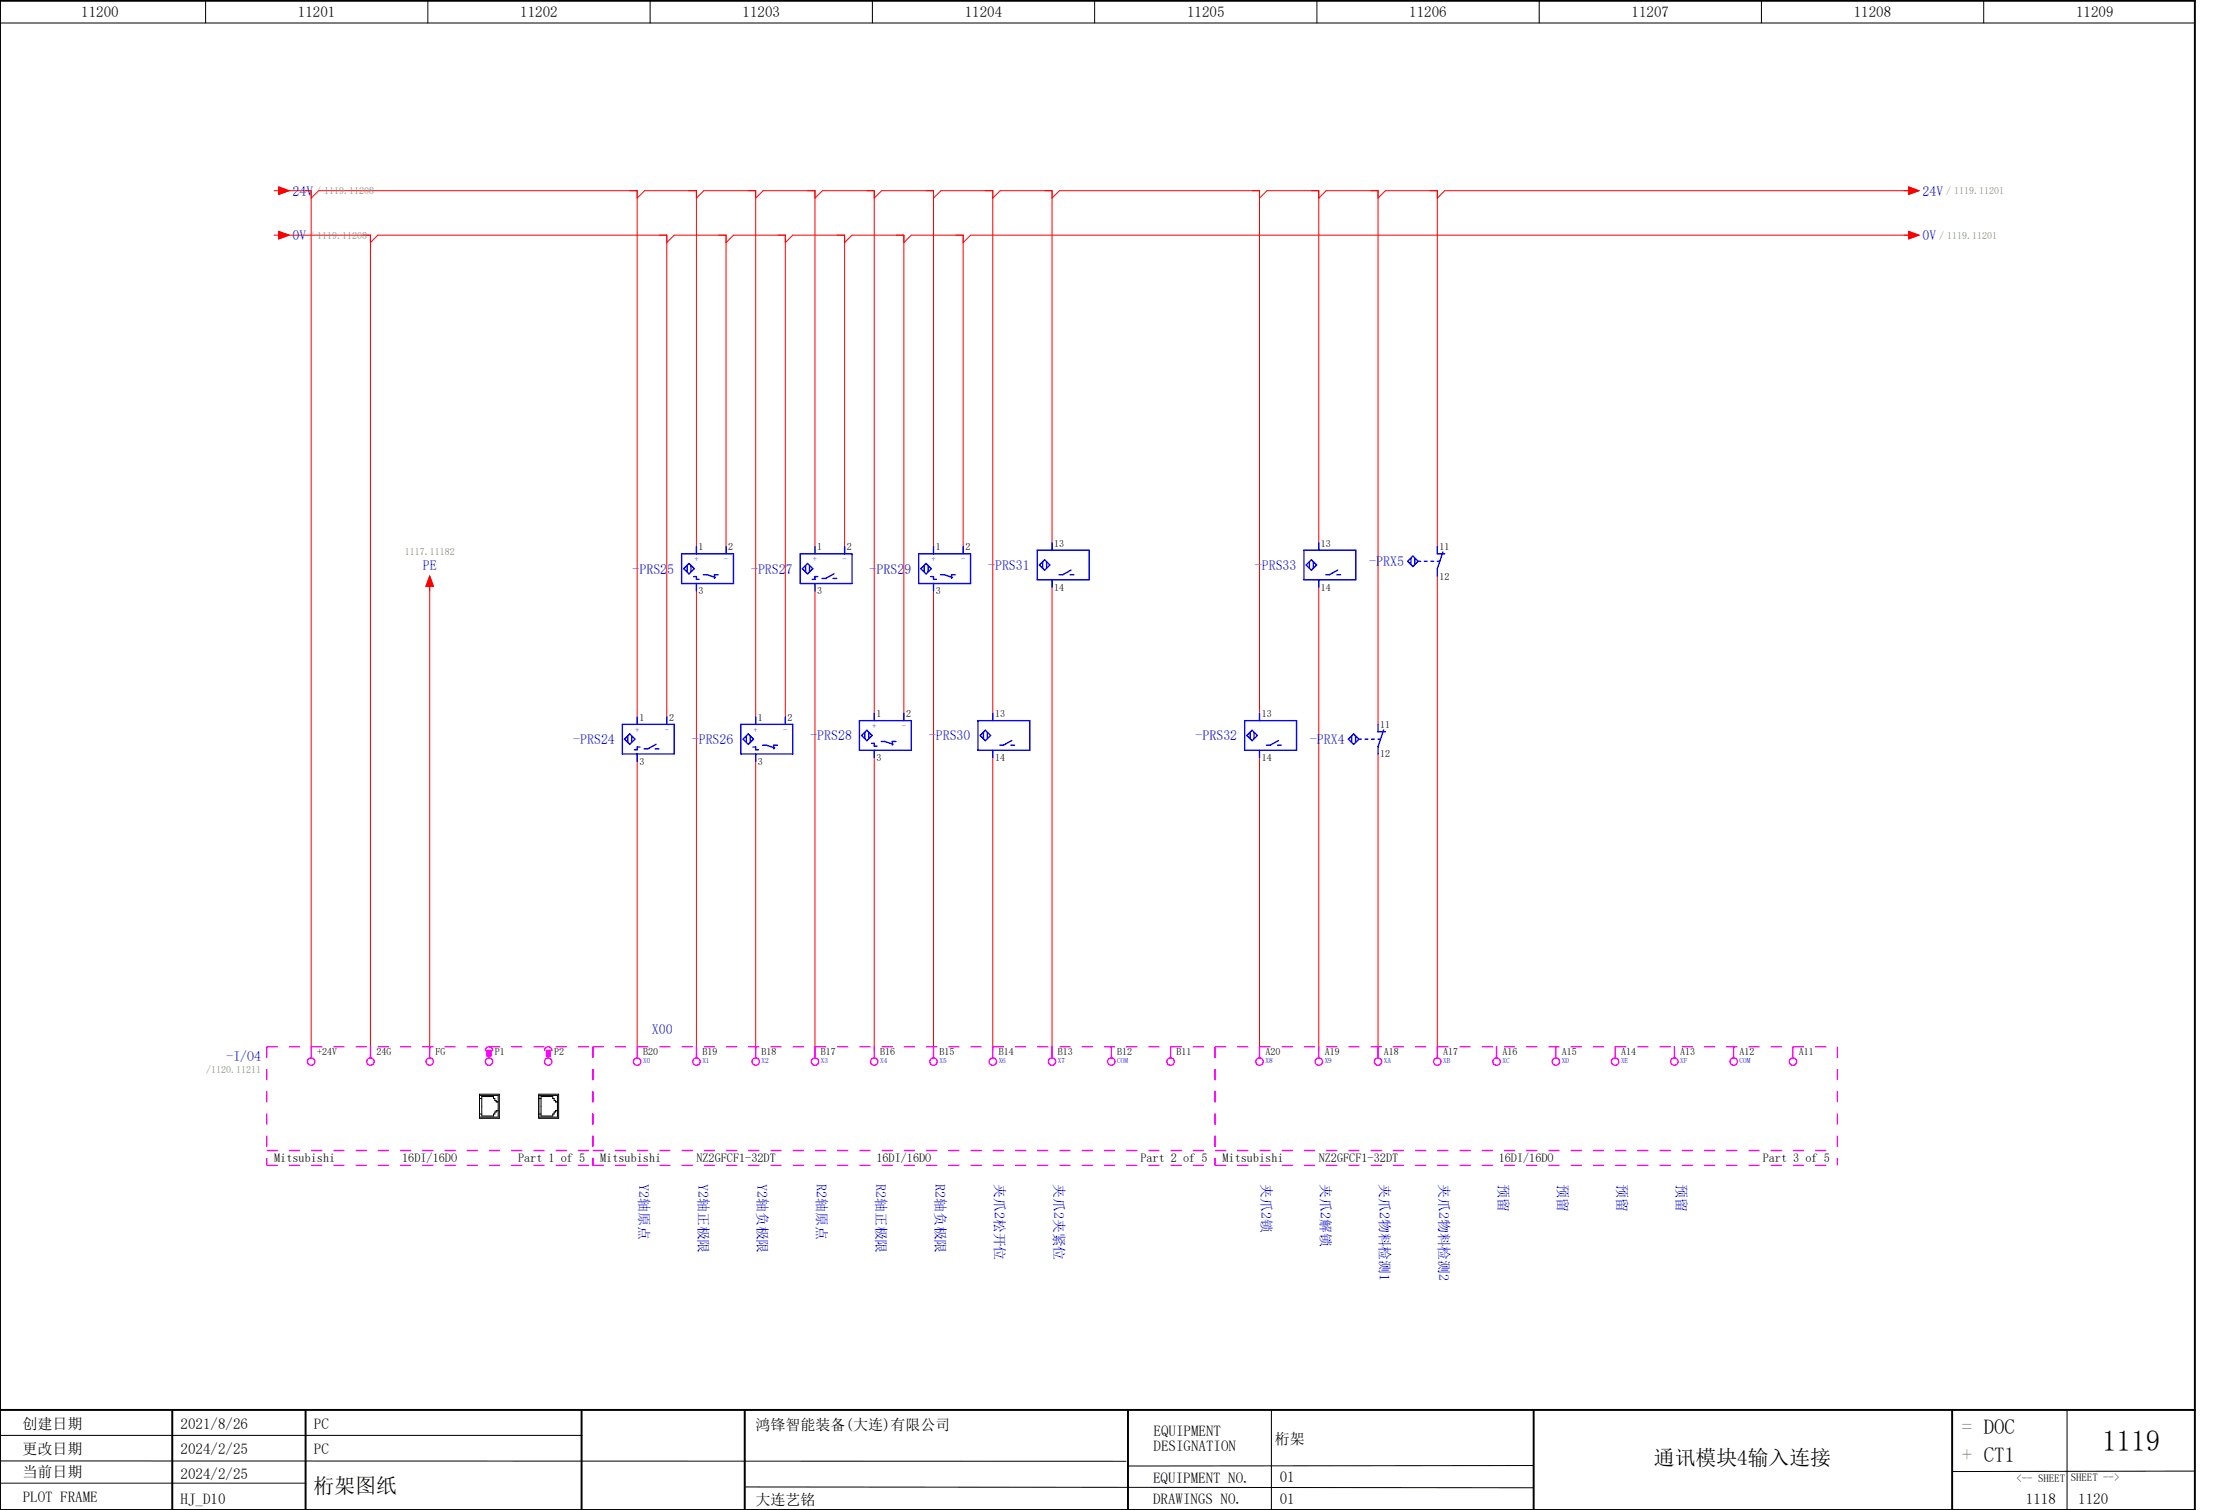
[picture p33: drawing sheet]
<svg xmlns="http://www.w3.org/2000/svg" width="399mm" height="272mm" viewBox="0 0 399 272" stroke-linecap="round" stroke-linejoin="round" font-family="sans-serif">
<defs><g id="words">
<text font-size="5.3" x="378.3" y="261">1119</text>
<g font-size="3.7" fill="#7ca552">
<text x="353.1" y="258">= DOC</text>
<text x="353.1" y="263">+ CT1</text>
</g>
<g font-size="3.7">
<text x="297.7" y="263.5">通讯模块4输入连接</text>
<text x="56.4" y="268.5">桁架图纸</text>
</g>
<g font-size="2.7">
<text x="14.6" y="3.1">11200</text>
<text x="53.6" y="3.1">11201</text>
<text x="93.6" y="3.1">11202</text>
<text x="133.6" y="3.1">11203</text>
<text x="173.6" y="3.1">11204</text>
<text x="213.6" y="3.1">11205</text>
<text x="253.6" y="3.1">11206</text>
<text x="293.6" y="3.1">11207</text>
<text x="333.6" y="3.1">11208</text>
<text x="373.6" y="3.1">11209</text>
<text x="4.1" y="257.1">创建日期</text>
<text x="32.5" y="257.1">2021/8/26</text>
<text x="56.5" y="257.1">PC</text>
<text x="136" y="257.3">鸿锋智能装备(大连)有限公司</text>
<text x="4" y="261.6">更改日期</text>
<text x="32.5" y="261.6">2024/2/25</text>
<text x="56.5" y="261.6">PC</text>
<text x="207.6" y="258.3">EQUIPMENT</text>
<text x="207.6" y="261">DESIGNATION</text>
<text x="229.4" y="259.7">桁架</text>
<text x="4.1" y="265.8">当前日期</text>
<text x="32.5" y="266.1">2024/2/25</text>
<text x="207.5" y="266.7">EQUIPMENT NO.</text>
<text x="230.3" y="266.6">01</text>
<text x="4.1" y="270.2">PLOT FRAME</text>
<text x="32.5" y="270.6">HJ_D10</text>
<text x="136" y="270.8">大连艺铭</text>
<text x="207.5" y="270.6">DRAWINGS NO.</text>
<text x="230.3" y="270.6">01</text>
<text x="364.6" y="270.6">1118</text>
<text x="374" y="270.6">1120</text>
</g>
<g font-size="2.5" fill="#00f">
<text x="52.7" y="35.2">24V</text>
<text x="346" y="35.2">24V</text>
<text x="52.7" y="43.2">0V</text>
<text x="346" y="43.2">0V</text>
<text x="246.4" y="101.9">-PRX5</text>
<text x="76.1" y="102.6">PE</text>
<text x="113.8" y="103.2">-PRS25</text>
<text x="135.2" y="103.2">-PRS27</text>
<text x="156.5" y="103.2">-PRS29</text>
<text x="177.8" y="102.5">-PRS31</text>
<text x="225.8" y="102.5">-PRS33</text>
<text x="103.2" y="133.9">-PRS24</text>
<text x="124.5" y="133.9">-PRS26</text>
<text x="145.8" y="133.2">-PRS28</text>
<text x="167.2" y="133.2">-PRS30</text>
<text x="215.2" y="133.2">-PRS32</text>
<text x="235.8" y="133.9">-PRX4</text>
<text x="117.3" y="186">X00</text>
<text x="40.8" y="190.8">-I/O4</text>
<text x="115" y="213" transform="rotate(90 115 213)">Y2轴原点</text>
<text x="125.7" y="213" transform="rotate(90 125.7 213)">Y2轴正极限</text>
<text x="136.4" y="213" transform="rotate(90 136.4 213)">Y2轴负极限</text>
<text x="147" y="213" transform="rotate(90 147 213)">R2轴原点</text>
<text x="157.7" y="213" transform="rotate(90 157.7 213)">R2轴正极限</text>
<text x="168.4" y="213" transform="rotate(90 168.4 213)">R2轴负极限</text>
<text x="179" y="213" transform="rotate(90 179 213)">夹爪2松开位</text>
<text x="189.7" y="213" transform="rotate(90 189.7 213)">夹爪2夹紧位</text>
<text x="227" y="213" transform="rotate(90 227 213)">夹爪2锁</text>
<text x="237.7" y="213" transform="rotate(90 237.7 213)">夹爪2解锁</text>
<text x="248.4" y="213" transform="rotate(90 248.4 213)">夹爪2物料检测1</text>
<text x="259" y="213" transform="rotate(90 259 213)">夹爪2物料检测2</text>
<text x="269.7" y="213" transform="rotate(90 269.7 213)">预留</text>
<text x="280.4" y="213" transform="rotate(90 280.4 213)">预留</text>
<text x="291" y="213" transform="rotate(90 291 213)">预留</text>
<text x="301.7" y="213" transform="rotate(90 301.7 213)">预留</text>
</g>
<g font-size="2.2">
<text x="49.3" y="209.1">Mitsubishi</text>
<text x="72.4" y="209.1">16DI/16DO</text>
<text x="93.2" y="209.1">Part 1 of 5</text>
<text x="108" y="209.1">Mitsubishi</text>
<text x="125.3" y="209.1">NZ2GFCF1-32DT</text>
<text x="157.7" y="209.1">16DI/16DO</text>
<text x="205.2" y="209.1">Part 2 of 5</text>
<text x="220" y="209.1">Mitsubishi</text>
<text x="237.3" y="209.1">NZ2GFCF1-32DT</text>
<text x="269.7" y="209.1">16DI/16DO</text>
<text x="317.2" y="209.1">Part 3 of 5</text>
</g>
<g font-size="2">
<text x="362.9" y="266.6">&lt;-- SHEET</text>
<text x="372.7" y="266.4">SHEET --&gt;</text>
</g>
<g font-size="1.8" fill="#7ca552">
<text x="56.9" y="35">/ 1119.11208</text>
<text x="350.3" y="35">/ 1119.11201</text>
<text x="55.7" y="43">/ 1119.11208</text>
<text x="349" y="43">/ 1119.11201</text>
<text x="72.8" y="99.9">1117.11182</text>
<text x="37.1" y="193">/1120.11211</text>
</g>
<g font-size="1.8">
<text x="125.7" y="99">1</text>
<text x="131.1" y="99">2</text>
<text x="147.1" y="99">1</text>
<text x="152.4" y="99">2</text>
<text x="168.4" y="99">1</text>
<text x="173.7" y="99">2</text>
<text x="189.7" y="98.3">13</text>
<text x="237.7" y="98.3">13</text>
<text x="259.1" y="99">11</text>
<text x="125.7" y="106.9">3</text>
<text x="147.1" y="106.9">3</text>
<text x="168.4" y="106.9">3</text>
<text x="189.7" y="106.3">14</text>
<text x="237.7" y="106.3">14</text>
<text x="259.1" y="104.3">12</text>
<text x="115.1" y="129.7">1</text>
<text x="120.4" y="129.7">2</text>
<text x="136.4" y="129.7">1</text>
<text x="141.7" y="129.7">2</text>
<text x="157.7" y="129">1</text>
<text x="163.1" y="129">2</text>
<text x="179.1" y="129">13</text>
<text x="227.1" y="129">13</text>
<text x="248.4" y="131">11</text>
<text x="115.1" y="137.6">3</text>
<text x="136.4" y="137.6">3</text>
<text x="157.7" y="136.9">3</text>
<text x="179.1" y="136.9">14</text>
<text x="227.1" y="136.9">14</text>
<text x="248.4" y="136.3">12</text>
<text x="57.1" y="189.7">+24V</text>
<text x="67.7" y="189.7">24G</text>
<text x="78.4" y="189.7">FG</text>
<text x="89.1" y="189.7">P1</text>
<text x="99.7" y="189.7">P2</text>
<text x="115.7" y="189.7">B20</text>
<text x="126.4" y="189.7">B19</text>
<text x="137.1" y="189.7">B18</text>
<text x="147.7" y="189.7">B17</text>
<text x="158.4" y="189.7">B16</text>
<text x="169.1" y="189.7">B15</text>
<text x="179.7" y="189.7">B14</text>
<text x="190.4" y="189.7">B13</text>
<text x="201.1" y="189.7">B12</text>
<text x="211.7" y="189.7">B11</text>
<text x="227.7" y="189.7">A20</text>
<text x="238.4" y="189.7">A19</text>
<text x="249.1" y="189.7">A18</text>
<text x="259.7" y="189.7">A17</text>
<text x="270.4" y="189.7">A16</text>
<text x="281.1" y="189.7">A15</text>
<text x="291.7" y="189.7">A14</text>
<text x="302.4" y="189.7">A13</text>
<text x="313.1" y="189.7">A12</text>
<text x="323.7" y="189.7">A11</text>
</g>
<g font-size="1.5" fill="#00f">
<text x="125" y="101.2">+</text>
<text x="130.3" y="101.2">-</text>
<text x="146.3" y="101.2">+</text>
<text x="151.6" y="101.2">-</text>
<text x="167.6" y="101.2">+</text>
<text x="173" y="101.2">-</text>
<text x="114.3" y="131.8">+</text>
<text x="119.6" y="131.8">-</text>
<text x="135.6" y="131.8">+</text>
<text x="141" y="131.8">-</text>
<text x="157" y="131.2">+</text>
<text x="162.3" y="131.2">-</text>
</g>
<g font-size="1.3" fill="#00f">
<text x="115.7" y="191.3">X0</text>
<text x="126.4" y="191.3">X1</text>
<text x="137.1" y="191.3">X2</text>
<text x="147.7" y="191.3">X3</text>
<text x="158.4" y="191.3">X4</text>
<text x="169.1" y="191.3">X5</text>
<text x="179.7" y="191.3">X6</text>
<text x="190.4" y="191.3">X7</text>
<text x="201.1" y="191.3">COM</text>
<text x="227.7" y="191.3">X8</text>
<text x="238.4" y="191.3">X9</text>
<text x="249.1" y="191.3">XA</text>
<text x="259.7" y="191.3">XB</text>
<text x="270.4" y="191.3">XC</text>
<text x="281.1" y="191.3">XD</text>
<text x="291.7" y="191.3">XE</text>
<text x="302.4" y="191.3">XF</text>
<text x="313.1" y="191.3">COM</text>
</g>
</g></defs>
<path d="M0 .1h395v271.5h-395zM0 253.6h395M31 253.6v18M55 253.6v18M104.7 253.7v18M134 253.6v18M203 253.6v18M276 253.6v18M351.3 253.6v18" fill="none" stroke="#000" stroke-width=".35"/>
<g fill="none" stroke="#000" stroke-width=".18">
<path d="M0 4.1h395M37 .1v4M77 .1v4M117 .1v4M157 .1v4M197 .1v4M237 .1v4M277 .1v4M317 .1v4M357 .1v4M86.3 196.8l3.6 .1v4.3h-3.6zM86.3 197.1h3.4v3.9h-3.4"/>
<path d="M86.3 197.6h.4M89.7 198.2h-.4v-.2h-.2v-.4h-.3v-.3h-2.1v3.5h2.1v-.4h.3v-.4h.2v-.2h.4M97 196.8l3.5 .1v4.3h-3.5zM97 197.1h3.3v3.9h-3.3M97 197.6h.4M100.3 198.2h-.3v-.2h-.3v-.4h-.2v-.3h-2.1v3.5h2.1v-.4h.2v-.4h.3v-.2h.3M86.3 200.4h.4M97 200.4h.4M0 258.2h104.8M228.8 253.6v18M372 253.6v18M0 262.8l202.6 .1"/>
<path d="M0 266.8h55M134.1 267.5l141.9 .1M276 263.6l-73 .1M395 264.6l-43.7 .1"/>
</g>
<g fill="none" stroke="#f00" stroke-width=".18">
<path d="M49.3 34.3h.9M50.2 33.6l1.8 .7-1.8 .7zM50.7 34.3h5.3v154.7M56 35.6l1.3-1.3h57.4v96M114.7 35.6l1.3-1.3h9.3v65.3M125.3 35.6l1.4-1.3h9.3v96M136 35.6l1.3-1.3h9.4v65.3M146.7 35.6l1.3-1.3h9.3v95.3M157.3 35.6l1.4-1.3h9.3v65.3M168 35.6l1.3-1.3h9.4v95.3M178.7 35.6l1.3-1.3h9.3v64.7M189.3 35.6l1.4-1.3h36v95.3"/>
<path d="M226.7 35.6l1.3-1.3h9.3v64.7M237.3 35.6l1.4-1.3h9.3v96M248 35.6l1.3-1.3h9.4v64M343.5 33.6l1.8 .7-1.8 .7zM344 34.3h-84l-1.3 1.3M49.3 42.3h.9M50.2 41.6l1.8 .7-1.8 .7zM50.7 42.3h16v146.7M66.7 43.6l1.3-1.3h52v88M120 43.6l1.3-1.3h9.4v57.3M130.7 43.6l1.3-1.3h9.3v88M141.3 43.6l1.4-1.3h9.3v57.3"/>
<path d="M152 43.6l1.3-1.3h9.4v87.3M162.7 43.6l1.3-1.3h9.3v57.3M343.5 41.6l1.8 .7-1.8 .7zM344 42.3h-169.3l-1.4 1.3M77.3 105.5v83.5M77.3 103.6l.7 1.9h-1.3zM125.3 105v84M146.7 105v84M168 105v84M189.3 104.3v84.7M237.3 104.3v84.7M258.7 103.6v85.4"/>
<path d="M114.7 135.6v53.4M136 135.6v53.4M157.3 135v54M178.7 135v54M226.7 135v54M248 135.6v53.4"/>
</g>
<g fill="none" stroke="#f0f" stroke-width=".25" stroke-dasharray="2 2" stroke-linecap="butt">
<path d="M48 188.3h58.7M48 188.3v21.3M106.7 188.3v21.3M106.7 188.3h112M218.7 188.3v21.3M218.7 188.3h112M330.7 188.3v21.3M48 207h58.7M48 209.6h58.7M106.7 207h112M106.7 209.6h112M218.7 207h112"/>
<path d="M218.7 209.6h112"/>
</g>
<g fill="none" stroke="#f0f" stroke-width=".25">
<path d="M56 188.3v2M66.7 188.3v2M77.3 188.3v2M87.3 189a.67 .67 0 0 1 .7-.7 .67 .67 0 0 1 .7 .7M87.7 189h.6v1h-.6zM88 190v.3M98 189a.67 .67 0 0 1 .7-.7 .67 .67 0 0 1 .6 .7M98.3 189h.7v1h-.7zM98.7 190v.3M114.7 188.3v2M125.3 188.3v2M136 188.3v2"/>
<path d="M146.7 188.3v2M157.3 188.3v2M168 188.3v2M178.7 188.3v2M189.3 188.3v2M200 188.3v2M210.7 188.3v2M226.7 188.3v2M237.3 188.3v2M248 188.3v2M258.7 188.3v2M269.3 188.3v2"/>
<path d="M280 188.3v2M290.7 188.3v2M301.3 188.3v2M312 188.3v2M322.7 188.3v2"/>
<circle cx="56" cy="191" r=".67"/>
<circle cx="66.7" cy="191" r=".67"/>
<circle cx="77.3" cy="191" r=".67"/>
<circle cx="88" cy="191" r=".67"/>
<circle cx="98.7" cy="191" r=".67"/>
<circle cx="114.7" cy="191" r=".67"/>
<circle cx="125.3" cy="191" r=".67"/>
<circle cx="136" cy="191" r=".67"/>
<circle cx="146.7" cy="191" r=".67"/>
<circle cx="157.3" cy="191" r=".67"/>
<circle cx="168" cy="191" r=".67"/>
<circle cx="178.7" cy="191" r=".67"/>
<circle cx="189.3" cy="191" r=".67"/>
<circle cx="200" cy="191" r=".67"/>
<circle cx="210.7" cy="191" r=".67"/>
<circle cx="226.7" cy="191" r=".67"/>
<circle cx="237.3" cy="191" r=".67"/>
<circle cx="248" cy="191" r=".67"/>
<circle cx="258.7" cy="191" r=".67"/>
<circle cx="269.3" cy="191" r=".67"/>
<circle cx="280" cy="191" r=".67"/>
<circle cx="290.7" cy="191" r=".67"/>
<circle cx="301.3" cy="191" r=".67"/>
<circle cx="312" cy="191" r=".67"/>
<circle cx="322.7" cy="191" r=".67"/>
</g>
<g fill="#f0f" stroke="#f0f" stroke-width=".18">
<path d="M87.7 189h.6v1h-.6z"/>
<path d="M98.3 189h.7v1h-.7z"/>
</g>
<g fill="none" stroke="#00f" stroke-width=".25">
<path d="M122.7 99.6h9.3v5.4h-9.3zM125.3 98.3v1.3M130.7 98.3v1.3M144 99.6h9.3v5.4h-9.3zM146.7 98.3v1.3M152 98.3v1.3M165.3 99.6h9.4v5.4h-9.4zM168 98.3v1.3M173.3 98.3v1.3M186.7 99h9.3v5.3h-9.3zM189.3 97.6v1.4M234.7 99h9.3v5.3h-9.3z"/>
<path d="M237.3 97.6v1.4M258.7 98.3v1.3h1.3M259.7 99.3l-1 3v1.3M123.6 101.7v1.2M124 101.4l.9 .9-.9 .9-.9-.9zM124.4 101.7v1.2M124.8 103.7h.5v.5h.5M125.3 105v1.3M126.6 103.4h.7l1.5 .5M129.3 103.4h-.7v.7M144.4 102.3l.9-.9 1 .9-1 .9zM145 101.7v1.2"/>
<path d="M145.7 101.7v1.2M146.7 105v1.3M147.2 103.7h-.5v.5h-.5M149.9 104.1h.7M150.1 103.2l-1.5 .9h-.7M165.7 102.3l1-.9 .9 .9-.9 .9zM166.3 101.7v1.2M167 101.7v1.2M167.5 103.7h.5v.5h.5M168 105v1.3M169.3 103.4h.6l1.5 .5M171.9 103.4h-.7v.7"/>
<path d="M187.1 101.6l.9-.9 .9 .9-.9 1zM187.6 101v1.2M188.4 101v1.2M189.3 104.3v1.3M192.6 103.4h.7M192.7 102.6l-1.4 .8h-.7M235.1 101.6l.9-.9 .9 .9-.9 1zM235.6 101v1.2M236.4 101v1.2M237.3 104.3v1.3M240.6 103.4h.7M240.7 102.6l-1.4 .8h-.7"/>
<path d="M253.3 101l1-1 .9 1-.9 .9zM253.9 100.4v1.2M254.6 100.4v1.2M255.2 101h.5M256.3 101h.5M257.5 101h.5M258.7 101h.4M112 130.3h9.3v5.3h-9.3zM112.4 133l.9-1 1 1-1 .9zM113 132.4v1.2M113.7 132.4v1.2M114.7 129v1.3"/>
<path d="M114.7 135.6v1.4M115.2 134.4h-.5v.5h-.5M117.9 134.7h.7M118.1 133.9l-1.5 .8h-.7M120 129v1.3M133.3 130.3h9.4v5.3h-9.4zM133.7 133l1-1 .9 1-.9 .9zM134.3 132.4v1.2M135 132.4v1.2M135.5 134.4h.5v.5h.5M136 129v1.3M136 135.6v1.4"/>
<path d="M137.3 134.1h.6l1.5 .5M139.9 134.1h-.7v.6M141.3 129v1.3M154.7 129.6h9.3v5.4h-9.3zM155.1 132.3l.9-.9 .9 .9-.9 .9zM155.6 131.7v1.2M156.4 131.7v1.2M156.8 133.7h.5v.5h.5M157.3 128.3v1.3M157.3 135v1.3M158.6 133.4h.7l1.4 .5M161.3 133.4h-.7v.7"/>
<path d="M162.7 128.3v1.3M176 129.6h9.3v5.4h-9.3zM177 131.7v1.2M177.3 131.4l1 .9-1 .9-.9-.9zM177.7 131.7v1.2M178.7 128.3v1.3M178.7 135v1.3M181.9 134.1h.7M182.1 133.2l-1.5 .9h-.7M224 129.6h9.3v5.4h-9.3zM225 131.7v1.2M225.3 131.4l1 .9-1 .9-.9-.9z"/>
<path d="M225.7 131.7v1.2M226.7 128.3v1.3M226.7 135v1.3M229.9 134.1h.7M230.1 133.2l-1.5 .9h-.7M242.7 133l.9-1 .9 1-.9 .9zM243.3 132.4v1.2M244 132.4v1.2M244.6 133h.4M245.7 133h.5M246.8 133h.5M248 130.3v1.3h1.3"/>
<path d="M248 133h.4M249 131.3l-1 3v1.3"/>
</g>
<g fill="#f00" stroke="#f00" stroke-width=".18">
<path d="M77.3 103.6l.7 1.9h-1.3z"/>
<path d="M343.5 33.6l1.8 .7-1.8 .7z"/>
<path d="M343.5 41.6l1.8 .7-1.8 .7z"/>
<path d="M50.2 33.6l1.8 .7-1.8 .7z"/>
<path d="M50.2 41.6l1.8 .7-1.8 .7z"/>
</g>
<use href="#words"/>
</svg>
